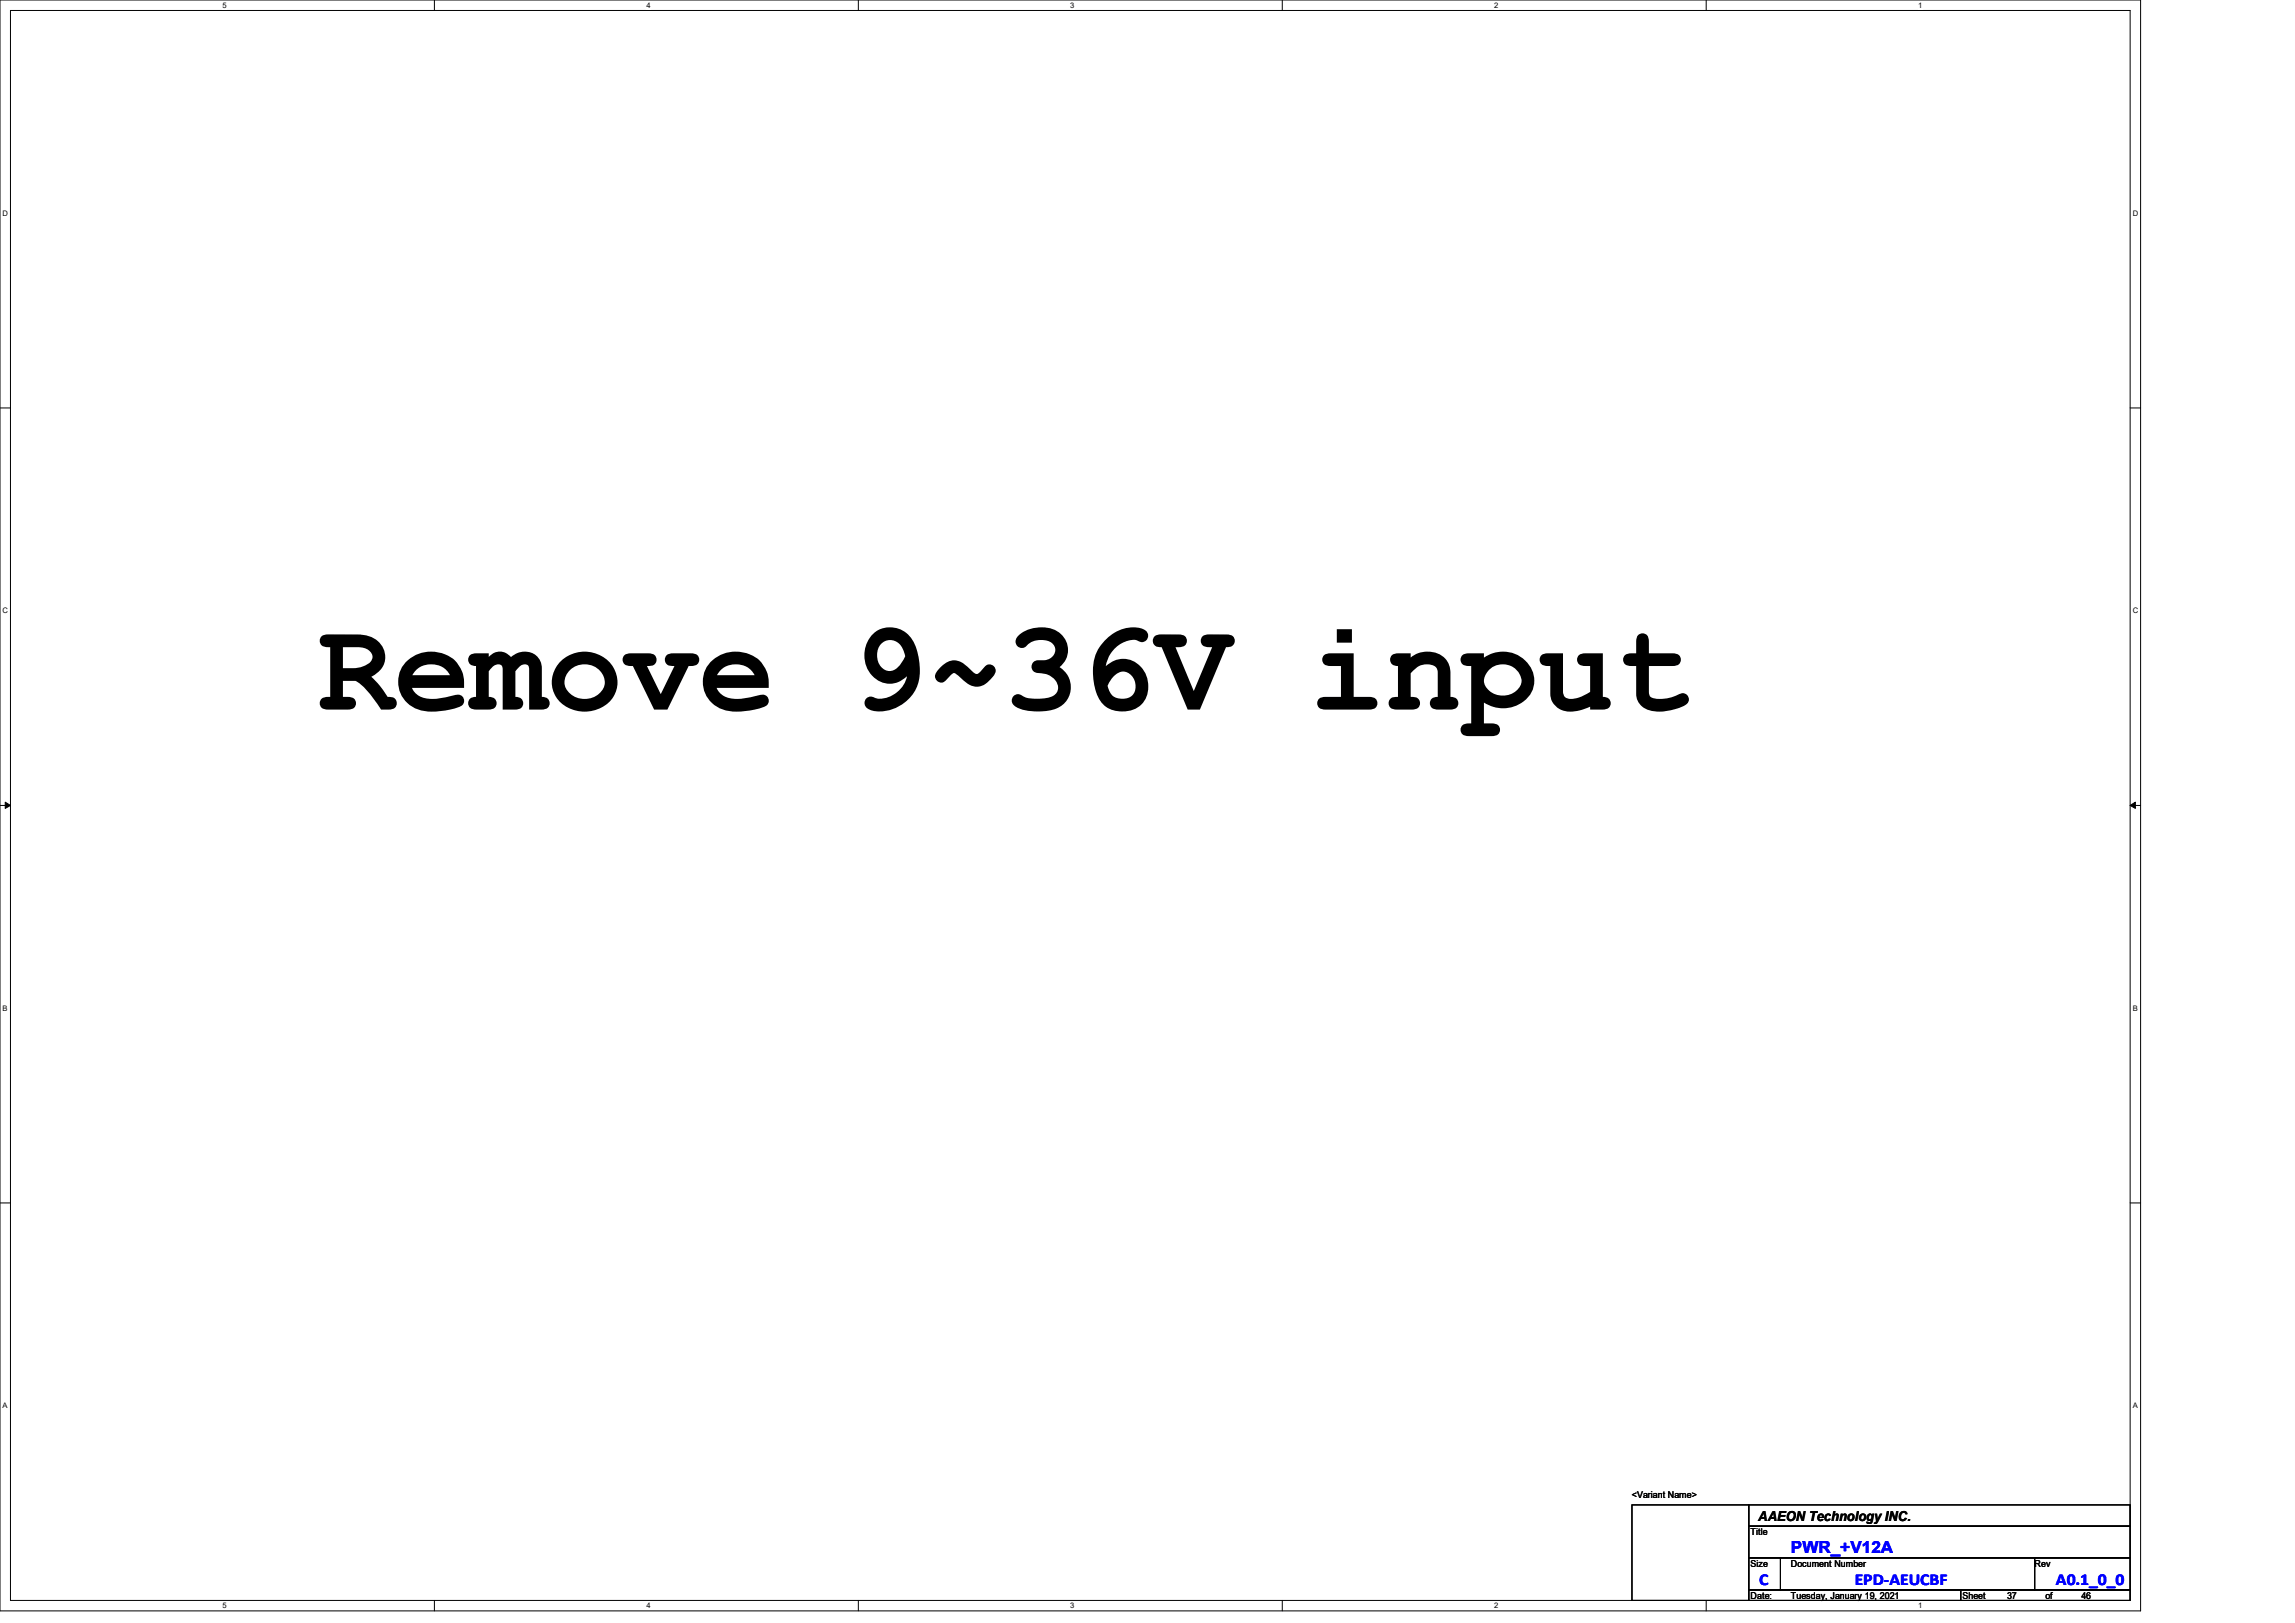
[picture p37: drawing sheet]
<svg xmlns="http://www.w3.org/2000/svg" width="297mm" height="210mm" viewBox="0 0 297 210" stroke-linecap="round" stroke-linejoin="round" font-family="sans-serif">
<defs><g id="words">
<text font-size="16.4" x="41.1" y="91.8">Remove 9~36V input</text>
<g font-size="2.2" fill="#00f">
<text x="231.8" y="200.9">PWR_+V12A</text>
<text x="227.7" y="205.1">C</text>
<text x="240" y="205.1">EPD-AEUCBF</text>
<text x="266.1" y="205.1">A0.1_0_0</text>
</g>
<text font-size="1.8" x="227.5" y="196.8">AAEON Technology INC.</text>
<g font-size="1.2">
<text x="211.2" y="193.8">&lt;Variant Name&gt;</text>
<text x="226.6" y="198.6">Title</text>
<text x="226.6" y="202.7">Size</text>
<text x="231.8" y="202.7">Document Number</text>
<text x="263.3" y="202.7">Rev</text>
<text x="226.6" y="206.9">Date:</text>
<text x="231.8" y="206.9">Tuesday, January 19, 2021</text>
<text x="254" y="206.9">Sheet</text>
<text x="259.8" y="206.9">37</text>
<text x="264.7" y="206.9">of</text>
<text x="269.4" y="206.9">46</text>
</g>
<g font-size="1">
<text x="28.8" y="1">5</text>
<text x="83.7" y="1">4</text>
<text x="138.5" y="1">3</text>
<text x="193.4" y="1">2</text>
<text x="248.2" y="1">1</text>
<text x=".3" y="27.9">D</text>
<text x="276" y="27.9">D</text>
<text x=".3" y="79.4">C</text>
<text x="276" y="79.4">C</text>
<text x=".3" y="130.8">B</text>
<text x="276" y="130.8">B</text>
<text x=".3" y="182.2">A</text>
<text x="276" y="182.2">A</text>
<text x="28.8" y="208.1">5</text>
<text x="83.7" y="208.1">4</text>
<text x="138.5" y="208.1">3</text>
<text x="193.4" y="208.1">2</text>
<text x="248.2" y="208.1">1</text>
</g>
</g></defs>
<path d="M0 0h277v208.4h-277zM1.4 1.4h274.3v205.7h-274.3z" fill="none" stroke="#000" stroke-width=".13"/>
<g fill="#fff">
<path d="M28.8 .1h.5v1.1h-.5z"/>
<path d="M28.8 207.2h.5v1.1h-.5z"/>
</g>
<path d="M56.2 0v1.4M56.2 207.1v1.3" fill="none" stroke="#000" stroke-width=".13"/>
<g fill="#fff">
<path d="M83.7 .1h.5v1.1h-.5z"/>
<path d="M83.7 207.2h.5v1.1h-.5z"/>
</g>
<path d="M111.1 0v1.4M111.1 207.1v1.3" fill="none" stroke="#000" stroke-width=".13"/>
<g fill="#fff">
<path d="M138.5 .1h.6v1.1h-.6z"/>
<path d="M138.5 207.2h.6v1.1h-.6z"/>
</g>
<path d="M165.9 0v1.4M165.9 207.1v1.3" fill="none" stroke="#000" stroke-width=".13"/>
<g fill="#fff">
<path d="M193.4 .1h.5v1.1h-.5z"/>
<path d="M193.4 207.2h.5v1.1h-.5z"/>
</g>
<path d="M220.8 0v1.4M220.8 207.1v1.3" fill="none" stroke="#000" stroke-width=".13"/>
<g fill="#fff">
<path d="M248.2 .1h.6v1.1h-.6z"/>
<path d="M248.2 207.2h.6v1.1h-.6z"/>
<path d="M.3 27.1h.8v1.1h-.8z"/>
<path d="M276 27.1h.7v1.1h-.7z"/>
<path d="M.3 78.5h.8v1.1h-.8z"/>
<path d="M276 78.5h.7v1.1h-.7z"/>
</g>
<path d="M0 52.8h1.4M275.7 52.8h1.3" fill="none" stroke="#000" stroke-width=".13"/>
<g fill="#fff">
<path d="M.3 129.9h.7v1.1h-.7z"/>
<path d="M276 129.9h.6v1.1h-.6z"/>
</g>
<path d="M0 104.2h1.4M275.7 104.2h1.3" fill="none" stroke="#000" stroke-width=".13"/>
<path d="M.7 103.8l.7 .4-.7 .4zM275.7 104.2l.7-.4v.8z" fill="#000" stroke="#000" stroke-width=".13"/>
<g fill="#fff">
<path d="M.3 181.4h.7v1.1h-.7z"/>
<path d="M276 181.4h.6v1.1h-.6z"/>
</g>
<path d="M0 155.7h1.4M275.7 155.7h1.3M211.2 194.7h15.1v12.4h-15.1zM226.3 194.7h49.4v2.8h-49.4zM226.3 197.5h49.4v4.1h-49.4zM226.3 201.6h4.1v4.1h-4.1zM226.3 205.7h27.4v1.4h-27.4zM230.4 201.6h32.9v4.1h-32.9zM253.7 205.7h22v1.4h-22zM263.3 201.6h12.4v4.1h-12.4z" fill="none" stroke="#000" stroke-width=".13"/>
<use href="#words"/>
</svg>
